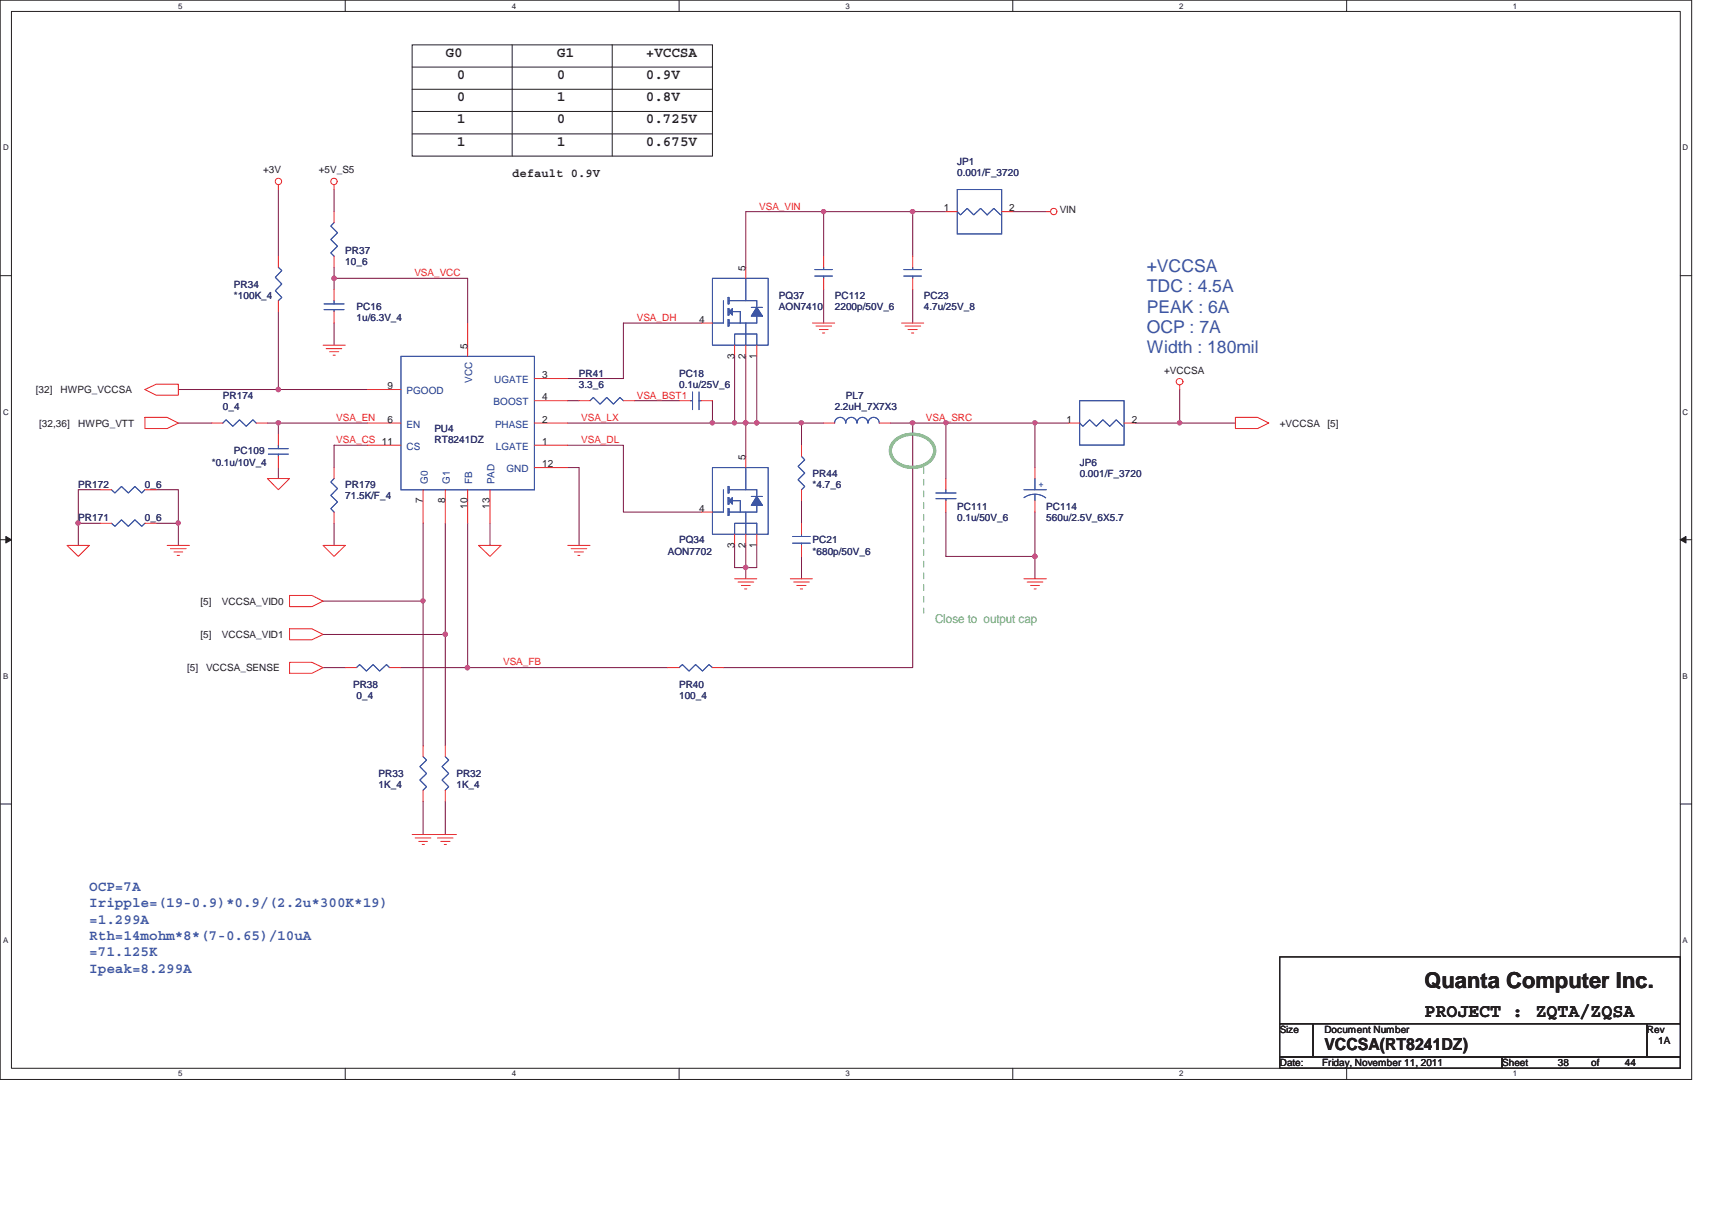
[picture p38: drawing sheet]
<svg xmlns="http://www.w3.org/2000/svg" width="297mm" height="210mm" viewBox="0 0 297 210" stroke-linecap="round" stroke-linejoin="round" font-family="sans-serif">
<defs><g id="words">
<text font-size="3.8" fill="#231f20" x="247.1" y="171.5">Quanta Computer Inc.</text>
<text font-size="3.3" fill="#231f20" x="247.1" y="176.5">PROJECT : ZQTA/ZQSA</text>
<g font-size="3" fill="#3a53a4">
<text x="199" y="47.2">+VCCSA</text>
<text x="199" y="50.7">TDC : 4.5A</text>
<text x="199" y="54.2">PEAK : 6A</text>
<text x="199" y="57.7">OCP : 7A</text>
<text x="199" y="61.3">Width : 180mil</text>
</g>
<text font-size="2.9" fill="#231f20" x="229.8" y="182.2">VCCSA(RT8241DZ)</text>
<g font-size="2.5" fill="#231f20">
<text x="77.3" y="9.9">G0</text>
<text x="96.6" y="9.9">G1</text>
<text x="112" y="9.9">+VCCSA</text>
<text x="79.2" y="17.6">0</text>
<text x="79.2" y="13.7">0</text>
<text x="96.6" y="17.6">1</text>
<text x="96.6" y="13.7">0</text>
<text x="112" y="13.7">0.9V</text>
<text x="112" y="17.6">0.8V</text>
<text x="79.2" y="21.4">1</text>
<text x="96.6" y="21.4">0</text>
<text x="112.1" y="21.4">0.725V</text>
<text x="79.2" y="25.3">1</text>
<text x="96.6" y="25.3">1</text>
<text x="112.1" y="25.3">0.675V</text>
</g>
<g font-size="2.5" fill="#3a53a4">
<text x="15.5" y="154.6">OCP=7A</text>
<text x="15.5" y="157.5">Iripple=(19-0.9)*0.9/(2.2u*300K*19)</text>
<text x="15.5" y="160.3">=1.299A</text>
<text x="15.5" y="163.1">Rth=14mohm*8*(7-0.65)/10uA</text>
<text x="15.5" y="166">=71.125K</text>
<text x="15.5" y="168.8">Ipeak=8.299A</text>
</g>
<text font-size="2.1" fill="#231f20" x="88.9" y="30.7">default 0.9V</text>
<text font-size="2.1" fill="#6abd46" x="162.2" y="108.2">Close to output cap</text>
<g font-size="1.7" fill="#2d2d72">
<text x="166.1" y="28.7">JP1</text>
<text x="166.1" y="30.6">0.001/F_3720</text>
<text x="59.9" y="44.1">PR37</text>
<text x="59.9" y="46">10_6</text>
<text x="40.6" y="49.9">PR34</text>
<text x="40.6" y="51.9">*100K_4</text>
<text x="61.9" y="53.8">PC16</text>
<text x="135.2" y="51.9">PQ37</text>
<text x="135.2" y="53.8">AON7410</text>
<text x="144.8" y="51.9">PC112</text>
<text x="144.8" y="53.8">2200p/50V_6</text>
<text x="160.3" y="51.9">PC23</text>
<text x="160.3" y="53.8">4.7u/25V_8</text>
<text x="61.9" y="55.7">1u/6.3V_4</text>
<text x="100.5" y="65.4">PR41</text>
<text x="117.8" y="65.4">PC18</text>
<text x="38.7" y="69.2">PR174</text>
<text x="38.7" y="71.2">0_4</text>
<text x="100.5" y="67.3">3.3_6</text>
<text x="117.8" y="67.3">0.1u/25V_6</text>
<text x="144.8" y="71.2">2.2uH_7X7X3</text>
<text x="146.8" y="69.2">PL7</text>
<text x="75.4" y="75">PU4</text>
<text x="75.4" y="77">RT8241DZ</text>
<text x="36.7" y="80.8">*0.1u/10V_4</text>
<text x="40.6" y="78.8">PC109</text>
<text x="141" y="82.8">PR44</text>
<text x="187.3" y="80.8">JP6</text>
<text x="187.3" y="82.8">0.001/F_3720</text>
<text x="13.6" y="84.7">PR172</text>
<text x="25.1" y="84.7">0_6</text>
<text x="59.9" y="84.7">PR179</text>
<text x="59.9" y="86.6">71.5K/F_4</text>
<text x="141" y="84.7">*4.7_6</text>
<text x="166.1" y="88.5">PC111</text>
<text x="181.5" y="88.5">PC114</text>
<text x="13.6" y="90.5">PR171</text>
<text x="25.1" y="90.5">0_6</text>
<text x="117.8" y="94.3">PQ34</text>
<text x="141" y="94.3">PC21</text>
<text x="166.1" y="90.5">0.1u/50V_6</text>
<text x="181.5" y="90.5">560u/2.5V_6X5.7</text>
<text x="115.9" y="96.2">AON7702</text>
<text x="141" y="96.2">*680p/50V_6</text>
<text x="61.3" y="119.4">PR38</text>
<text x="117.8" y="119.4">PR40</text>
<text x="61.9" y="121.4">0_4</text>
<text x="117.8" y="121.4">100_4</text>
<text x="65.7" y="134.9">PR33</text>
<text x="65.7" y="136.8">1K_4</text>
<text x="79.2" y="134.9">PR32</text>
<text x="79.2" y="136.8">1K_4</text>
</g>
<g font-size="1.7" fill="#231f20">
<text x="45.6" y="30.1">+3V</text>
<text x="55.3" y="30.1">+5V_S5</text>
<text x="163.8" y="36.7">1</text>
<text x="175.1" y="36.7">2</text>
<text x="183.9" y="37">VIN</text>
<text x="129.4" y="47" transform="rotate(-90 129.4 47)">5</text>
<text x="121.3" y="56">4</text>
<text x="81.1" y="60.5" transform="rotate(-90 81.1 60.5)">5</text>
<text x="94.1" y="65.7">3</text>
<text x="127.4" y="62.2" transform="rotate(-90 127.4 62.2)">3</text>
<text x="129.4" y="62.2" transform="rotate(-90 129.4 62.2)">2</text>
<text x="131.3" y="62.2" transform="rotate(-90 131.3 62.2)">1</text>
<text x="202" y="65">+VCCSA</text>
<text x="6.2" y="68.3">[32]</text>
<text x="10.5" y="68.3">HWPG_VCCSA</text>
<text x="67.2" y="67.6">9</text>
<text x="94.1" y="69.5">4</text>
<text x="6.8" y="74.1">[32,36]</text>
<text x="13.6" y="74.1">HWPG_VTT</text>
<text x="67.2" y="73.3">6</text>
<text x="94.1" y="73.3">2</text>
<text x="94.1" y="77.2">1</text>
<text x="185" y="73.3">1</text>
<text x="196.4" y="73.3">2</text>
<text x="222" y="74.1">+VCCSA</text>
<text x="230.3" y="74.1">[5]</text>
<text x="94.1" y="81.1">12</text>
<text x="129.4" y="79.8" transform="rotate(-90 129.4 79.8)">5</text>
<text x="73.4" y="87.3" transform="rotate(-90 73.4 87.3)">7</text>
<text x="77.2" y="87.3" transform="rotate(-90 77.2 87.3)">8</text>
<text x="81.1" y="88.3" transform="rotate(-90 81.1 88.3)">10</text>
<text x="84.9" y="88.3" transform="rotate(-90 84.9 88.3)">13</text>
<text x="121.3" y="88.8">4</text>
<text x="127.4" y="95.1" transform="rotate(-90 127.4 95.1)">3</text>
<text x="129.4" y="95.1" transform="rotate(-90 129.4 95.1)">2</text>
<text x="131.3" y="95.1" transform="rotate(-90 131.3 95.1)">1</text>
<text x="34.8" y="105">[5]</text>
<text x="38.5" y="105">VCCSA_VID0</text>
<text x="34.8" y="110.7">[5]</text>
<text x="38.5" y="110.7">VCCSA_VID1</text>
<text x="32.5" y="116.5">[5]</text>
<text x="35.8" y="116.5">VCCSA_SENSE</text>
<text x="222" y="179.3">Size</text>
<text x="229.8" y="179.3">Document Number</text>
<text x="285.7" y="179.3">Rev</text>
<text x="222" y="185">Date:</text>
<text x="229.4" y="185">Friday, November 11, 2011</text>
<text x="260.6" y="185">Sheet</text>
<text x="270.3" y="185">38</text>
<text x="276.1" y="185">of</text>
<text x="281.9" y="185">44</text>
<text x="287.7" y="181.2">1A</text>
</g>
<g font-size="1.7" fill="#ec2426">
<text x="131.7" y="36.4">VSA_VIN</text>
<text x="71.9" y="47.9">VSA_VCC</text>
<text x="110.5" y="55.7">VSA_DH</text>
<text x="110.5" y="69.2">VSA_BST1</text>
<text x="58.4" y="73">VSA_EN</text>
<text x="58.4" y="76.9">VSA_CS 11</text>
<text x="100.8" y="73">VSA_LX</text>
<text x="100.8" y="76.9">VSA_DL</text>
<text x="160.7" y="73">VSA_SRC</text>
<text x="87.3" y="115.5">VSA_FB</text>
</g>
<g font-size="1.7" fill="#1d437e">
<text x="70.5" y="68.4">PGOOD</text>
<text x="82" y="66.4" transform="rotate(-90 82 66.4)">VCC</text>
<text x="85.6" y="70.3">BOOST</text>
<text x="85.7" y="66.5">UGATE</text>
<text x="70.5" y="74.2">EN</text>
<text x="85.9" y="74.2">PHASE</text>
<text x="70.5" y="78.1">CS</text>
<text x="86" y="78.1">LGATE</text>
<text x="87.9" y="82">GND</text>
<text x="74.2" y="84" transform="rotate(-90 74.2 84)">G0</text>
<text x="78.1" y="84" transform="rotate(-90 78.1 84)">G1</text>
<text x="82" y="84" transform="rotate(-90 82 84)">FB</text>
<text x="85.8" y="84" transform="rotate(-90 85.8 84)">PAD</text>
</g>
<text font-size="1.7" fill="#3a53a4" x="180.2" y="84.5">+</text>
<g font-size="1.4" fill="#231f20">
<text x="30.9" y="1.5">5</text>
<text x="88.8" y="1.5">4</text>
<text x="146.7" y="1.5">3</text>
<text x="204.6" y="1.5">2</text>
<text x="262.5" y="1.5">1</text>
<text x=".5" y="26.1">D</text>
<text x="291.9" y="26.1">D</text>
<text x=".5" y="72">C</text>
<text x="291.9" y="72">C</text>
<text x=".5" y="117.8">B</text>
<text x="291.9" y="117.8">B</text>
<text x=".5" y="163.7">A</text>
<text x="291.9" y="163.7">A</text>
<text x="30.9" y="186.8">5</text>
<text x="88.8" y="186.8">4</text>
<text x="146.7" y="186.8">3</text>
<text x="204.6" y="186.8">2</text>
<text x="262.5" y="186.8">1</text>
</g>
</g></defs>
<path d="M0 0h293.5v187.3h-293.5zM2 2h289.5v183.4h-289.5z" fill="none" stroke="#231f20" stroke-width=".17"/>
<g fill="#fff">
<path d="M30.9 .3h.8v1.5h-.8z"/>
<path d="M30.9 185.6h.8v1.5h-.8z"/>
</g>
<path d="M59.9 0v2M59.9 185.4v1.9" fill="none" stroke="#231f20" stroke-width=".17"/>
<g fill="#fff">
<path d="M88.9 .3h.7v1.5h-.7z"/>
<path d="M88.9 185.6h.7v1.5h-.7z"/>
</g>
<path d="M117.8 0v2M117.8 185.4v1.9" fill="none" stroke="#231f20" stroke-width=".17"/>
<g fill="#fff">
<path d="M146.8 .3h.7v1.5h-.7z"/>
<path d="M146.8 185.6h.7v1.5h-.7z"/>
</g>
<path d="M175.7 0v2M175.7 185.4v1.9" fill="none" stroke="#231f20" stroke-width=".17"/>
<g fill="#fff">
<path d="M204.7 .3h.7v1.5h-.7z"/>
<path d="M204.7 185.6h.7v1.5h-.7z"/>
</g>
<path d="M233.6 0v2M233.6 185.4v1.9" fill="none" stroke="#231f20" stroke-width=".17"/>
<g fill="#fff">
<path d="M262.6 .3h.8v1.5h-.8z"/>
<path d="M262.6 185.6h.8v1.5h-.8z"/>
<path d="M.5 24.9h1v1.5h-1z"/>
<path d="M292.1 24.9h.9v1.5h-.9z"/>
<path d="M.5 70.7h1v1.6h-1z"/>
<path d="M292.1 70.7h.9v1.6h-.9z"/>
</g>
<path d="M0 47.8h2M291.5 47.8h2" fill="none" stroke="#231f20" stroke-width=".17"/>
<g fill="#fff">
<path d="M.5 116.6h.9v1.5h-.9z"/>
<path d="M292.1 116.6h.9v1.5h-.9z"/>
</g>
<path d="M0 93.7h2M291.5 93.7h2" fill="none" stroke="#231f20" stroke-width=".17"/>
<path d="M1 93.1l1 .6-1 .5z" fill="#231f20"/>
<path d="M1 93.1l1 .6-1 .5z" fill="none" stroke="#231f20" stroke-width=".17"/>
<path d="M291.5 93.7l1-.6v1.1z" fill="#231f20"/>
<path d="M291.5 93.7l1-.6v1.1z" fill="none" stroke="#231f20" stroke-width=".17"/>
<g fill="#fff">
<path d="M.5 162.4h.9v1.5h-.9z"/>
<path d="M292.1 162.4h.9v1.5h-.9z"/>
</g>
<path d="M0 139.5h2M291.5 139.5h2" fill="none" stroke="#231f20" stroke-width=".17"/>
<path d="M127.5 73.4h1.9" fill="none" stroke="#7f1542" stroke-width=".17"/>
<circle cx="129.4" cy="73.4" r=".37" fill="#b8529f"/>
<circle cx="129.4" cy="73.4" r=".37" fill="none" stroke="#b8529f" stroke-width=".17"/>
<circle cx="127.4" cy="73.4" r=".37" fill="#b8529f"/>
<circle cx="127.4" cy="73.4" r=".37" fill="none" stroke="#b8529f" stroke-width=".17"/>
<path d="M129.4 73.4h1.9" fill="none" stroke="#7f1542" stroke-width=".17"/>
<circle cx="131.3" cy="73.4" r=".37" fill="#b8529f"/>
<circle cx="131.3" cy="73.4" r=".37" fill="none" stroke="#b8529f" stroke-width=".17"/>
<circle cx="129.4" cy="73.4" r=".37" fill="#b8529f"/>
<circle cx="129.4" cy="73.4" r=".37" fill="none" stroke="#b8529f" stroke-width=".17"/>
<path d="M131.3 73.4h7.8" fill="none" stroke="#7f1542" stroke-width=".17"/>
<circle cx="131.3" cy="73.4" r=".37" fill="#b8529f"/>
<circle cx="131.3" cy="73.4" r=".37" fill="none" stroke="#b8529f" stroke-width=".17"/>
<path d="M129.4 36.7h13.5M164.1 73.4v9.6M179.6 73.4v7.7M127.5 94.7v3.8h1.9v-3.8M131.3 94.7v3.8M139.1 86.9v3.9M179.6 96.6v3.8" fill="none" stroke="#7f1542" stroke-width=".17"/>
<circle cx="179.5" cy="96.6" r=".38" fill="#b8529f"/>
<circle cx="179.5" cy="96.6" r=".38" fill="none" stroke="#b8529f" stroke-width=".17"/>
<path d="M142.9 36.7v7.8M142.9 50.2v5.9M164.1 88.9v7.7" fill="none" stroke="#7f1542" stroke-width=".17"/>
<circle cx="142.9" cy="36.7" r=".37" fill="#b8529f"/>
<circle cx="142.9" cy="36.7" r=".37" fill="none" stroke="#b8529f" stroke-width=".17"/>
<path d="M129.4 36.7v9.7M158.4 36.7v7.8M158.4 50.2v5.9M127.5 61.8v11.6M129.4 73.4v5.8M142.9 73.4h-3.8v3.9M129.4 98.5v1.9" fill="none" stroke="#7f1542" stroke-width=".17"/>
<circle cx="139" cy="73.4" r=".37" fill="#b8529f"/>
<circle cx="139" cy="73.4" r=".37" fill="none" stroke="#b8529f" stroke-width=".17"/>
<path d="M142.9 36.7h15.5" fill="none" stroke="#7f1542" stroke-width=".17"/>
<circle cx="158.3" cy="36.7" r=".37" fill="#b8529f"/>
<circle cx="158.3" cy="36.7" r=".37" fill="none" stroke="#b8529f" stroke-width=".17"/>
<path d="M158.4 73.4h5.7" fill="none" stroke="#7f1542" stroke-width=".17"/>
<circle cx="164.1" cy="73.4" r=".37" fill="#b8529f"/>
<circle cx="164.1" cy="73.4" r=".37" fill="none" stroke="#b8529f" stroke-width=".17"/>
<path d="M158.4 36.7h5.7M175.7 36.7h5.8M164.1 73.4h15.5M129.4 98.5h1.9" fill="none" stroke="#7f1542" stroke-width=".17"/>
<circle cx="129.4" cy="98.5" r=".38" fill="#b8529f"/>
<circle cx="129.4" cy="98.5" r=".38" fill="none" stroke="#b8529f" stroke-width=".17"/>
<path d="M129.4 61.8v11.6M131.3 61.8v11.6M179.6 73.4h5.8M139.1 96.6v3.8" fill="none" stroke="#7f1542" stroke-width=".17"/>
<circle cx="179.6" cy="73.4" r=".37" fill="#b8529f"/>
<circle cx="179.6" cy="73.4" r=".37" fill="none" stroke="#b8529f" stroke-width=".17"/>
<path d="M204.7 67.6v5.8h9.6" fill="none" stroke="#7f1542" stroke-width=".17"/>
<circle cx="204.7" cy="73.4" r=".37" fill="#b8529f"/>
<circle cx="204.7" cy="73.4" r=".37" fill="none" stroke="#b8529f" stroke-width=".17"/>
<path d="M48.3 32.9v11.6M48.3 54.1v13.5M30.9 67.6h32.8M30.9 73.4h5.9M48.3 73.4v2" fill="none" stroke="#7f1542" stroke-width=".17"/>
<circle cx="48.3" cy="67.6" r=".39" fill="#b8529f"/>
<circle cx="48.3" cy="67.6" r=".39" fill="none" stroke="#b8529f" stroke-width=".17"/>
<path d="M58 48.3h23.1M58 77.3v3.8M110.1 69.5h7.7M58 90.8v3.9" fill="none" stroke="#7f1542" stroke-width=".17"/>
<circle cx="58" cy="48.3" r=".39" fill="#b8529f"/>
<circle cx="58" cy="48.3" r=".39" fill="none" stroke="#b8529f" stroke-width=".17"/>
<path d="M58 32.9v3.8M58 48.3v1.9M58 56.1v3.8M81.1 48.3v7.8M46.4 73.4h17.3M48.3 81.1v1.9" fill="none" stroke="#7f1542" stroke-width=".17"/>
<circle cx="48.3" cy="73.4" r=".37" fill="#b8529f"/>
<circle cx="48.3" cy="73.4" r=".37" fill="none" stroke="#b8529f" stroke-width=".17"/>
<path d="M58 77.3h5.7M123.6 73.4h3.9" fill="none" stroke="#7f1542" stroke-width=".17"/>
<circle cx="123.6" cy="73.4" r=".37" fill="#b8529f"/>
<circle cx="123.6" cy="73.4" r=".37" fill="none" stroke="#b8529f" stroke-width=".17"/>
<path d="M121.7 56.1h-13.5v9.6h-9.7M98.5 69.5h2M98.5 77.3h9.7v11.6h13.5M123.6 69.5v3.9h-25.1M13.6 90.8v3.9M98.5 81.1h2v13.6M56.1 115.9h3.8" fill="none" stroke="#7f1542" stroke-width=".17"/>
<circle cx="13.6" cy="90.8" r=".37" fill="#b8529f"/>
<circle cx="13.6" cy="90.8" r=".37" fill="none" stroke="#b8529f" stroke-width=".17"/>
<path d="M30.9 90.8v3.9" fill="none" stroke="#7f1542" stroke-width=".17"/>
<circle cx="30.9" cy="90.8" r=".37" fill="#b8529f"/>
<circle cx="30.9" cy="90.8" r=".37" fill="none" stroke="#b8529f" stroke-width=".17"/>
<path d="M58 46.4v1.9M17.4 85h-3.8v5.8h3.8M27.1 85h3.8v5.8h-3.8M73.4 90.8v13.5h-17.3M85 90.8v3.9" fill="none" stroke="#7f1542" stroke-width=".17"/>
<circle cx="73.4" cy="104.3" r=".36" fill="#b8529f"/>
<circle cx="73.4" cy="104.3" r=".36" fill="none" stroke="#b8529f" stroke-width=".17"/>
<path d="M77.3 90.8v19.3h-21.2" fill="none" stroke="#7f1542" stroke-width=".17"/>
<circle cx="77.3" cy="110.1" r=".39" fill="#b8529f"/>
<circle cx="77.3" cy="110.1" r=".39" fill="none" stroke="#b8529f" stroke-width=".17"/>
<path d="M158.4 73.4v42.5h-32.9" fill="none" stroke="#7f1542" stroke-width=".17"/>
<circle cx="158.3" cy="73.4" r=".37" fill="#b8529f"/>
<circle cx="158.3" cy="73.4" r=".37" fill="none" stroke="#b8529f" stroke-width=".17"/>
<path d="M154.5 73.4h3.9M179.6 88.9v7.7" fill="none" stroke="#7f1542" stroke-width=".17"/>
<circle cx="179.5" cy="96.6" r=".38" fill="#b8529f"/>
<circle cx="179.5" cy="96.6" r=".38" fill="none" stroke="#b8529f" stroke-width=".17"/>
<path d="M81.1 90.8v25.1" fill="none" stroke="#7f1542" stroke-width=".17"/>
<circle cx="81.1" cy="115.9" r=".39" fill="#b8529f"/>
<circle cx="81.1" cy="115.9" r=".39" fill="none" stroke="#b8529f" stroke-width=".17"/>
<path d="M197 73.4h7.7M164.1 96.6h15.5M69.6 115.9h46.3M73.4 104.3v25.1M77.3 110.1v19.3M73.4 139.1v5.7M77.3 139.1v5.7" fill="none" stroke="#7f1542" stroke-width=".17"/>
<g fill="none" stroke="#ec2426" stroke-width=".17">
<path d="M48.3 32.1v.8M58 32.1v.8M58 36.7v1.9M164.1 36.7h2M173.8 36.7h1.9M181.5 36.7h.8M56.1 59.9h3.8M58 44.5v1.9M81.1 56.1v5.7M141 56.1h3.8M141.6 56.6h2.7M142.2 57.2h1.5"/>
<path d="M142.7 57.8h.4M142.9 44.5v1.9M142.9 48.3v1.9M156.4 56.1h3.9M157 56.6h2.7M157.6 57.2h1.5M158.2 57.8h.3M158.4 44.5v1.9M158.4 48.3v1.9M25.1 67.6l2-.9h3.8v1.9h-3.8zM25.1 72.4h3.9l1.9 1-1.9 1h-3.9zM48.3 75.4v1.9"/>
<path d="M48.3 79.2v1.9M56.6 60.5h2.7M57.2 61h1.6M57.8 61.6h.4M63.7 73.4h5.9M63.7 67.6h5.9M63.7 77.3h5.9M92.7 69.5h5.8M92.7 73.4h5.8M92.7 77.3h5.8M92.7 65.7h5.8M100.5 69.5h1.9"/>
<path d="M108.2 69.5h1.9M142.9 73.4h1.9M152.6 73.4h1.9M185.4 73.4h1.9M195 73.4h2M204.7 66.9v.7M214.3 72.4h3.9l1.9 1-1.9 1h-3.9zM11.6 94.7h3.9l-1.9 1.9zM17.4 85h1.9M17.4 90.8h1.9M25.1 85h2M25.1 90.8h2"/>
<path d="M29 94.7h3.9M29.6 95.2h2.7M30.2 95.8h1.5M30.7 96.4h.5M46.4 83h3.8l-1.9 2zM56.1 94.7h3.8l-1.9 1.9zM58 81.1v1.9M58 88.9v1.9M73.4 85v5.8M77.3 85v5.8M81.1 85v5.8M83 94.7h3.9l-1.9 1.9z"/>
<path d="M85 85v5.8M92.7 81.1h5.8M98.5 94.7h3.9M99.1 95.2h2.7M99.7 95.8h1.5M100.3 96.4h.3M139.1 90.8v1.9M139.1 94.7v1.9M164.1 83v2M164.1 86.9v2M179.6 81.1v1.9M179.6 86.9v2"/>
<path d="M50.2 109.1h3.9l2 1-2 .9h-3.9zM50.2 114.9h3.9l2 1-2 .9h-3.9zM50.2 103.3h3.9l2 1-2 1h-3.9zM115.9 115.9h1.9M123.6 115.9h1.9M127.5 100.4h3.8M128.1 101h2.7M128.6 101.6h1.6M129.2 102.2h.4M137.1 100.4h3.9M137.7 101h2.7M138.3 101.6h1.5"/>
<path d="M138.9 102.2h.3M177.7 100.4h3.8M178.2 101h2.7M178.8 101.6h1.5M179.4 102.2h.4M73.4 129.4v1.9M73.4 137.1v2M71.5 144.8h7.7M72 145.4h2.8M72.6 146h1.6M73.2 146.5h.4M75.9 145.4h2.7"/>
<path d="M76.5 146h1.6M77.1 146.5h.4"/>
<circle cx="48.3" cy="31.5" r=".56"/>
<circle cx="57.9" cy="31.5" r=".55"/>
<circle cx="182.8" cy="36.7" r=".55"/>
<circle cx="204.7" cy="66.3" r=".57"/>
</g>
<g fill="none" stroke="#231f20" stroke-width=".17">
<path d="M71.5 7.8h52.1v19.3h-52.1zM71.5 15.5h52.1M71.5 11.6h52.1M71.5 19.3h52.1M88.9 7.8v19.3M106.2 7.8v19.3M71.5 23.2h52.1M222 166.1h69.5v11.6h-69.5zM222 177.7h5.8v5.7h-5.8zM227.8 177.7h58v5.7h-58zM285.8 177.7h5.7v5.7h-5.7zM222 183.4h38.6v2h-38.6z"/>
<path d="M260.6 183.4h30.9v2h-30.9z"/>
</g>
<path d="M155.1 76.6a4.6 4.6 0 0 1 6.8 .5 2.69 2.69 0 0 1-2.1 3.8 4.4 4.4 0 0 1-5-1.6 2.28 2.28 0 0 1 .3-2.7z" fill="none" stroke="#6abd46" stroke-width=".55"/>
<path d="M160.3 81.1v25.1M160.3 106.2h.1" fill="none" stroke="#6abd46" stroke-width=".17" stroke-dasharray="1 1 1 1 1 1 1 1"/>
<g fill="none" stroke="#3a53a4" stroke-width=".17">
<path d="M58 38.6l-.6 .6 1.2 1.2-1.2 1.2 1.2 1.1-1.2 1.2 .6 .6M166.1 32.9h7.7v7.7h-7.7zM166.1 36.7l.6 .6 1.1-1.1 1.1 1.1 1.2-1.1 1.2 1.1 1.1-1.1 1.2 1.1M141.4 47.9h3M141.4 46.8h3M142.9 46.4v.4M142.9 47.9v.4M156.8 46.8h3.1M156.8 47.9h3.1M158.4 46.4v.4M158.4 47.9v.4M46.6 77.9h3.4"/>
<path d="M46.6 78.8h3.4M48.3 77.3v.6M48.3 78.8v.4M69.6 61.8h23.1v23.2h-23.1zM102.4 69.5l.5-.5 1.2 1.1 1.2-1.1 1.1 1.1 1.2-1.1 .6 .5M144.8 73.4a.95 .95 0 0 1 1-1 .95 .95 0 0 1 .9 1 .97 .97 0 0 1 1-1 .97 .97 0 0 1 1 1M148.7 73.4a.92 .92 0 0 1 .9-1 .92 .92 0 0 1 1 1M150.6 73.4a.95 .95 0 0 1 1-1 .95 .95 0 0 1 .9 1M187.3 69.5h7.7v7.7h-7.7zM187.3 73.4l.6 .6 1.2-1.1 1.1 1.1 1.1-1.1 1.2 1.1 1.2-1.1 1.1 1.1M19.3 85l.6 .6 1.2-1.2 1.2 1.2 1.1-1.2 1.2 1.2 .5-.6M19.3 90.8l.6 .5 1.2-1.1 1.2 1.1 1.1-1.1 1.2 1.1 .5-.5"/>
<path d="M58 83l-.6 .6 1.2 1.2-1.2 1.2 1.2 1.1-1.2 1.2 .6 .6M137.5 93.1h3.1M137.5 94.3h3.1M139.1 92.7v.4M139.1 94.3v.4M162.4 85.6h3.5M162.4 86.5h3.5M164.1 85v.6M164.1 86.5v.4M177.7 86.4a3.2 3.2 0 0 1 3.7 0M177.7 85h3.8M179.6 83v2"/>
<path d="M179.6 85.8v1.1M117.8 115.9l.6-.6 1.2 1.2 1.1-1.2 1.2 1.2 1.1-1.2 .6 .6M73.4 131.3l.6 .6-1.2 1.1 1.2 1.2-1.2 1.2 1.2 1.1-.6 .6"/>
</g>
<path d="M131.3 53.3l1 1.6h-1.9z" fill="#3a53a4"/>
<path d="M131.3 53.3l1 1.6h-1.9z" fill="none" stroke="#3a53a4" stroke-width=".17"/>
<path d="M126.5 54.1l.6-.5v1.1z" fill="#3a53a4"/>
<g fill="none" stroke="#3a53a4" stroke-width=".17">
<path d="M123.6 48.3h9.7v11.6h-9.7zM125.5 52.2v3.9h-1.9M126.3 55.5h.2v1.1h-.2zM126.3 53.6h.2v1.1h-.2zM126.3 51.6h.2v1.1h-.2zM126.5 54.1l.6-.5v1.1zM126.5 52.2h4.8v1.1M127.1 54.1h1.3v2M127.5 59.9v-1.9h3.8v1.9M129.4 48.3v3.9M129.4 56.1v3.8M130.4 53.3h1.9"/>
<path d="M131.3 54.9v1.2h-4.8"/>
</g>
<path d="M131.3 53.3l1 1.6h-1.9z" fill="#3a53a4"/>
<path d="M131.3 53.3l1 1.6h-1.9z" fill="none" stroke="#3a53a4" stroke-width=".17"/>
<path d="M126.5 54.1l.6-.5v1.1z" fill="#3a53a4"/>
<g fill="none" stroke="#3a53a4" stroke-width=".17">
<path d="M48.3 46.4l.6 .6-1.1 1.1 1.1 1.2-1.1 1.2 1.1 1.1-.6 .6M56.2 52.7h3.5M56.2 53.7h3.5M58 52.2v.5M58 53.7v.4M123.6 48.3h9.7v11.6h-9.7zM125.5 52.2v3.9h-1.9M126.3 55.5h.2v1.1h-.2zM126.3 53.6h.2v1.1h-.2zM126.3 51.6h.2v1.1h-.2zM126.5 54.1l.6-.5v1.1zM126.5 52.2h4.8v1.1"/>
<path d="M127.1 54.1h1.3v2M127.5 59.9v-1.9h3.8v1.9M129.4 48.3v3.9M129.4 56.1v3.8M130.4 53.3h1.9M131.3 54.9v1.2h-4.8M119.8 69.5h.4M120.2 68v3.1M121.3 68v3.1M121.3 69.5h.4M61.8 115.9l.6-.6 1.2 1.2 1.1-1.2 1.2 1.2 1.2-1.2 .5 .6M77.3 131.3l.6 .6-1.2 1.1 1.2 1.2-1.2 1.2 1.2 1.1-.6 .6"/>
</g>
<g fill="none" stroke="#ec2426" stroke-width=".17">
<path d="M48.3 44.5v1.9M48.3 52.2v1.9M58 50.2v2M58 54.1v2M121.7 56.1h1.9M127.5 59.9v1.9M129.4 46.4v1.9M129.4 59.9v1.9M131.3 59.9v1.9M117.8 69.5h2M121.7 69.5h1.9M59.9 115.9h1.9"/>
<path d="M67.6 115.9h2M77.3 129.4v1.9M77.3 137.1v2"/>
</g>
<path d="M131.3 86.2l1 1.5h-1.9z" fill="#3a53a4"/>
<path d="M131.3 86.2l1 1.5h-1.9z" fill="none" stroke="#3a53a4" stroke-width=".17"/>
<path d="M126.5 86.9l.6-.5v1.1z" fill="#3a53a4"/>
<g fill="none" stroke="#3a53a4" stroke-width=".17">
<path d="M123.6 81.1h9.7v11.6h-9.7zM125.5 85v3.9h-1.9M126.3 88.3h.2v1.1h-.2zM126.3 86.4h.2v1.1h-.2zM126.3 84.4h.2v1.2h-.2zM126.5 86.9l.6-.5v1.1zM126.5 85h4.8v1.2M127.1 86.9h1.3v2M127.5 92.7v-1.9h3.8v1.9M129.4 81.1v3.9M129.4 88.9v3.8M130.4 86.2h1.9"/>
<path d="M131.3 87.7v1.2h-4.8"/>
</g>
<path d="M131.3 86.2l1 1.5h-1.9z" fill="#3a53a4"/>
<path d="M131.3 86.2l1 1.5h-1.9z" fill="none" stroke="#3a53a4" stroke-width=".17"/>
<path d="M126.5 86.9l.6-.5v1.1z" fill="#3a53a4"/>
<g fill="none" stroke="#3a53a4" stroke-width=".17">
<path d="M38.7 73.4l.5-.5 1.2 1.1 1.2-1.1 1.1 1.1 1.2-1.1 .5 .5M139.1 79.2l.5 .6-1.1 1.1 1.1 1.2-1.1 1.2 1.1 1.1-.5 .6M123.6 81.1h9.7v11.6h-9.7zM125.5 85v3.9h-1.9M126.3 88.3h.2v1.1h-.2zM126.3 86.4h.2v1.1h-.2zM126.3 84.4h.2v1.2h-.2zM126.5 86.9l.6-.5v1.1zM126.5 85h4.8v1.2M127.1 86.9h1.3v2M127.5 92.7v-1.9h3.8v1.9M129.4 81.1v3.9"/>
<path d="M129.4 88.9v3.8M130.4 86.2h1.9M131.3 87.7v1.2h-4.8"/>
</g>
<path d="M36.8 73.4h1.9M44.4 73.4h2M129.4 79.2v1.9M139.1 77.3v1.9M121.7 88.9h1.9M127.5 92.7v2M129.4 92.7v2M131.3 92.7v2M139.1 85v1.9" fill="none" stroke="#ec2426" stroke-width=".17"/>
<circle cx="129.4" cy="73.4" r=".37" fill="#b8529f"/>
<circle cx="129.4" cy="73.4" r=".37" fill="none" stroke="#b8529f" stroke-width=".17"/>
<circle cx="127.4" cy="73.4" r=".37" fill="#b8529f"/>
<circle cx="127.4" cy="73.4" r=".37" fill="none" stroke="#b8529f" stroke-width=".17"/>
<circle cx="131.3" cy="73.4" r=".37" fill="#b8529f"/>
<circle cx="131.3" cy="73.4" r=".37" fill="none" stroke="#b8529f" stroke-width=".17"/>
<circle cx="129.4" cy="73.4" r=".37" fill="#b8529f"/>
<circle cx="129.4" cy="73.4" r=".37" fill="none" stroke="#b8529f" stroke-width=".17"/>
<circle cx="131.3" cy="73.4" r=".37" fill="#b8529f"/>
<circle cx="131.3" cy="73.4" r=".37" fill="none" stroke="#b8529f" stroke-width=".17"/>
<circle cx="179.5" cy="96.6" r=".38" fill="#b8529f"/>
<circle cx="179.5" cy="96.6" r=".38" fill="none" stroke="#b8529f" stroke-width=".17"/>
<circle cx="142.9" cy="36.7" r=".37" fill="#b8529f"/>
<circle cx="142.9" cy="36.7" r=".37" fill="none" stroke="#b8529f" stroke-width=".17"/>
<circle cx="139" cy="73.4" r=".37" fill="#b8529f"/>
<circle cx="139" cy="73.4" r=".37" fill="none" stroke="#b8529f" stroke-width=".17"/>
<circle cx="158.3" cy="36.7" r=".37" fill="#b8529f"/>
<circle cx="158.3" cy="36.7" r=".37" fill="none" stroke="#b8529f" stroke-width=".17"/>
<circle cx="164.1" cy="73.4" r=".37" fill="#b8529f"/>
<circle cx="164.1" cy="73.4" r=".37" fill="none" stroke="#b8529f" stroke-width=".17"/>
<circle cx="129.4" cy="98.5" r=".38" fill="#b8529f"/>
<circle cx="129.4" cy="98.5" r=".38" fill="none" stroke="#b8529f" stroke-width=".17"/>
<circle cx="179.6" cy="73.4" r=".37" fill="#b8529f"/>
<circle cx="179.6" cy="73.4" r=".37" fill="none" stroke="#b8529f" stroke-width=".17"/>
<circle cx="204.7" cy="73.4" r=".37" fill="#b8529f"/>
<circle cx="204.7" cy="73.4" r=".37" fill="none" stroke="#b8529f" stroke-width=".17"/>
<circle cx="48.3" cy="67.6" r=".39" fill="#b8529f"/>
<circle cx="48.3" cy="67.6" r=".39" fill="none" stroke="#b8529f" stroke-width=".17"/>
<circle cx="58" cy="48.3" r=".39" fill="#b8529f"/>
<circle cx="58" cy="48.3" r=".39" fill="none" stroke="#b8529f" stroke-width=".17"/>
<circle cx="48.3" cy="73.4" r=".37" fill="#b8529f"/>
<circle cx="48.3" cy="73.4" r=".37" fill="none" stroke="#b8529f" stroke-width=".17"/>
<circle cx="123.6" cy="73.4" r=".37" fill="#b8529f"/>
<circle cx="123.6" cy="73.4" r=".37" fill="none" stroke="#b8529f" stroke-width=".17"/>
<circle cx="13.6" cy="90.8" r=".37" fill="#b8529f"/>
<circle cx="13.6" cy="90.8" r=".37" fill="none" stroke="#b8529f" stroke-width=".17"/>
<circle cx="30.9" cy="90.8" r=".37" fill="#b8529f"/>
<circle cx="30.9" cy="90.8" r=".37" fill="none" stroke="#b8529f" stroke-width=".17"/>
<circle cx="73.4" cy="104.3" r=".36" fill="#b8529f"/>
<circle cx="73.4" cy="104.3" r=".36" fill="none" stroke="#b8529f" stroke-width=".17"/>
<circle cx="77.3" cy="110.1" r=".39" fill="#b8529f"/>
<circle cx="77.3" cy="110.1" r=".39" fill="none" stroke="#b8529f" stroke-width=".17"/>
<circle cx="158.3" cy="73.4" r=".37" fill="#b8529f"/>
<circle cx="158.3" cy="73.4" r=".37" fill="none" stroke="#b8529f" stroke-width=".17"/>
<circle cx="179.5" cy="96.6" r=".38" fill="#b8529f"/>
<circle cx="179.5" cy="96.6" r=".38" fill="none" stroke="#b8529f" stroke-width=".17"/>
<circle cx="81.1" cy="115.9" r=".39" fill="#b8529f"/>
<circle cx="81.1" cy="115.9" r=".39" fill="none" stroke="#b8529f" stroke-width=".17"/>
<use href="#words"/>
</svg>
